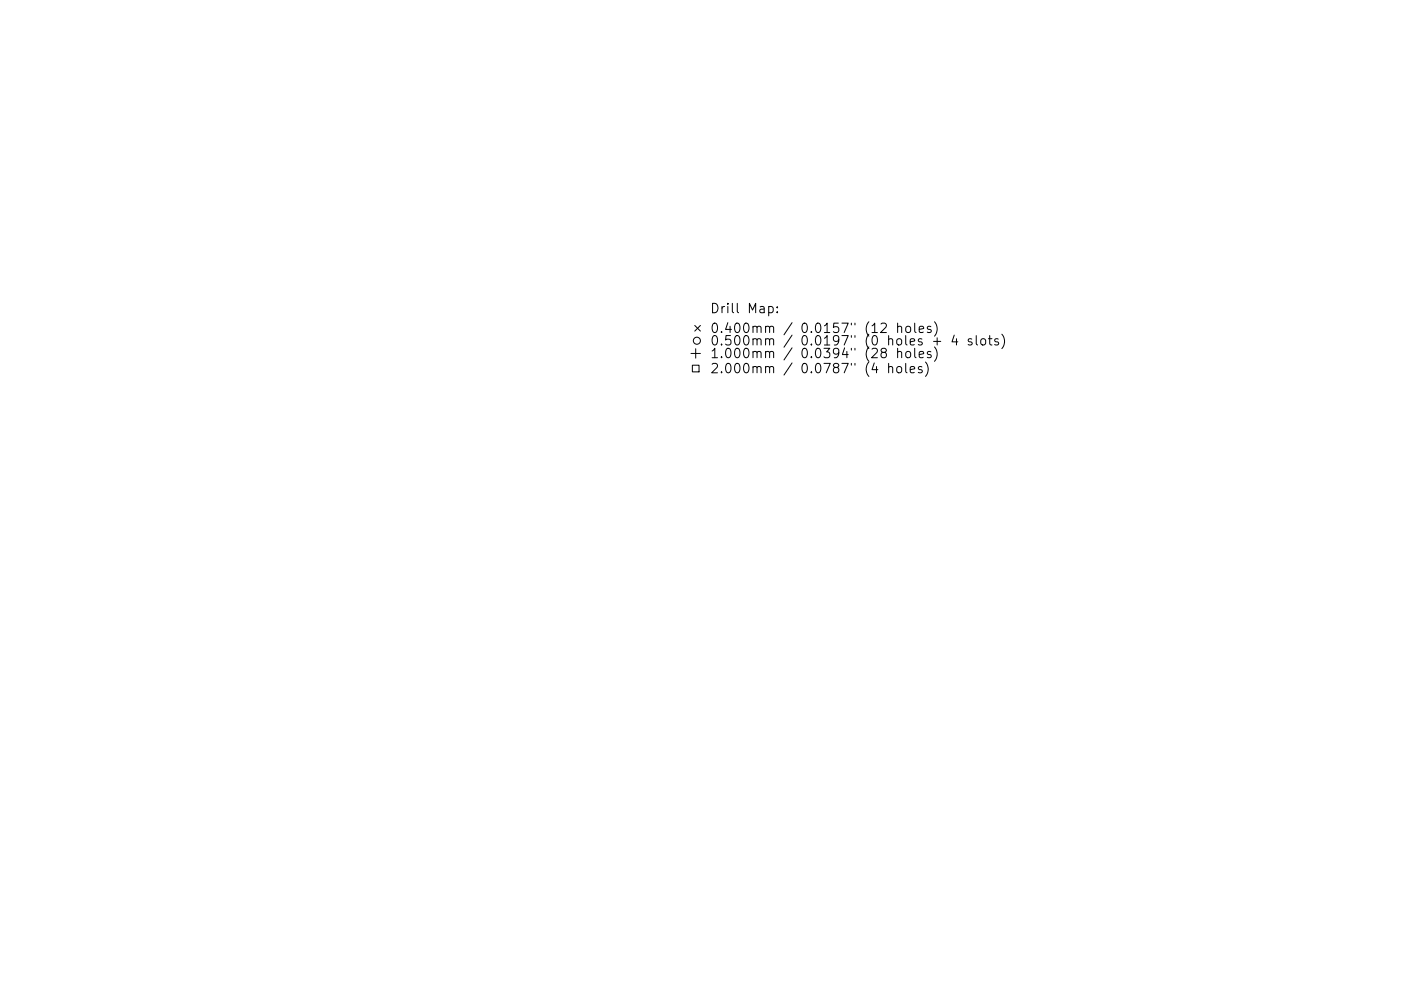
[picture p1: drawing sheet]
<svg xmlns="http://www.w3.org/2000/svg" width="297mm" height="210mm" viewBox="0 0 297 210" stroke-linecap="round" stroke-linejoin="round" font-family="sans-serif">
<defs><g id="words">
<g font-size="2.8">
<text x="150.5" y="67.1">Drill</text>
<text x="150.5" y="71.3">0.400mm</text>
<text x="158.5" y="67.1">Map:</text>
<text x="169.9" y="71.3">0.0157&quot;</text>
<text x="183.7" y="71.3">(12</text>
<text x="190.5" y="71.3">holes)</text>
<text x="150.5" y="73.9">0.500mm</text>
<text x="150.5" y="76.6">1.000mm</text>
<text x="169.9" y="73.9">0.0197&quot;</text>
<text x="169.9" y="76.6">0.0394&quot;</text>
<text x="183.7" y="73.9">(0</text>
<text x="183.7" y="76.6">(28</text>
<text x="188.6" y="73.9">holes</text>
<text x="190.5" y="76.6">holes)</text>
<text x="198.4" y="73.9">+</text>
<text x="202.6" y="73.9">4</text>
<text x="206.2" y="73.9">slots)</text>
<text x="150.5" y="79.8">2.000mm</text>
<text x="169.9" y="79.8">0.0787&quot;</text>
<text x="183.7" y="79.8">(4</text>
<text x="188.6" y="79.8">holes)</text>
</g>
</g></defs>
<g fill="none" stroke="#000" stroke-width=".21">
<path d="M146.5 75h2M146.8 77.5h1.4v1.4h-1.4zM147.3 69.1l1.2 1.2M147.5 74v2M148.5 69.1l-1.2 1.2M156.3 64.4v1.7l.3 .3M162.3 69.4l.3-.2 .5 .1 .1 1.3M162.3 72.1a.5 .5 0 0 1 .9 0v1.1M162.3 74.8a.5 .5 0 0 1 .9 0v1.1M162.3 78a.5 .5 0 0 1 .9 0v1.1M163.2 69.5l.3-.3 .4 .1 .1 1.3M163.2 72.1l.3-.2 .4 .1 .1 1.2"/>
<path d="M163.2 74.8l.3-.2 .4 .1 .1 1.2M163.2 78l.3-.2 .4 .1 .1 1.2M167.9 68.5l-1.7 2.5M167.9 71.1l-1.7 2.6M167.9 73.8l-1.7 2.6M167.9 77l-1.7 2.6M180.5 68.6v.3M180.5 71.2v.4M180.5 73.9v.4M180.5 77.1v.4M181.3 68.6v.3M181.3 71.2v.4"/>
<path d="M181.3 73.9v.4M181.3 77.1v.4M206 72l-.4-.1-.3 .2 .1 .3 .6 .2v.5h-.7"/>
<circle cx="147.8" cy="72.3" r=".75"/>
</g>
<use href="#words"/>
</svg>
